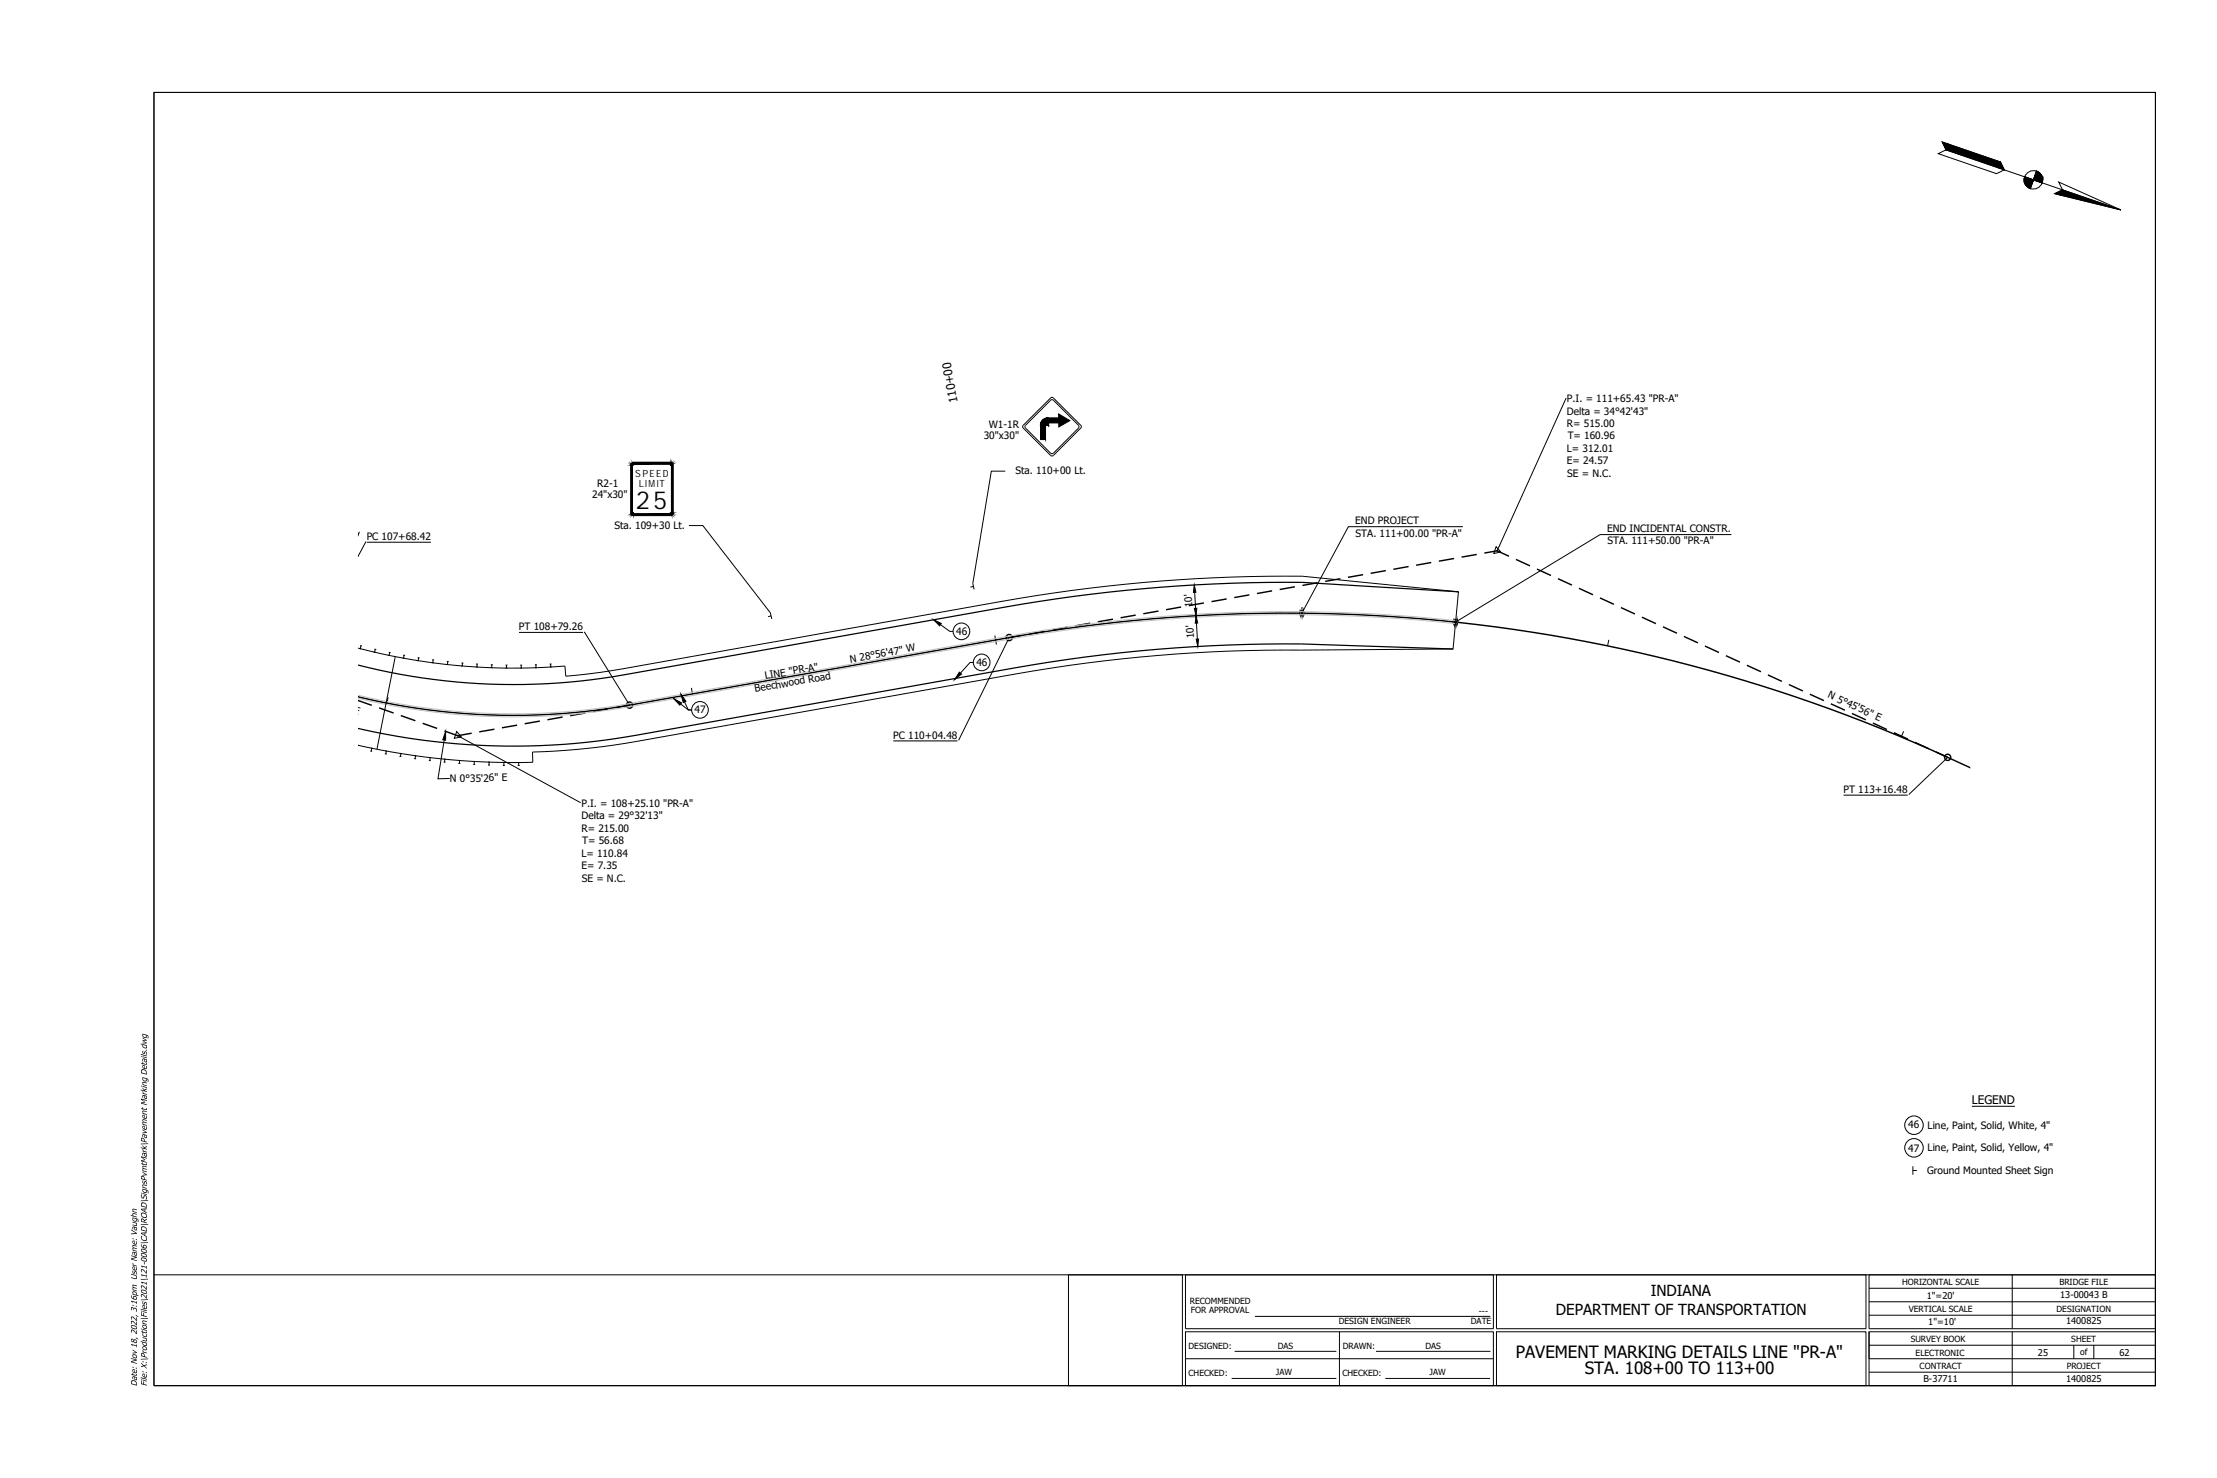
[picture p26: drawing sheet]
<svg xmlns="http://www.w3.org/2000/svg" width="914mm" height="610mm" viewBox="0 0 914 610" stroke-linecap="round" stroke-linejoin="round" font-family="sans-serif">
<defs><g id="words">
<text font-size="10.2" x="262.2" y="209.7">25</text>
<g font-size="7">
<text x="625.2" y="560.2">PAVEMENT MARKING DETAILS LINE &quot;PR-A&quot;</text>
<text x="653.7" y="566.6">STA. 108+00 TO 113+00</text>
</g>
<g font-size="6.3">
<text x="680.8" y="534.7">INDIANA</text>
<text x="641.7" y="542.2">DEPARTMENT OF TRANSPORTATION</text>
</g>
<g font-size="4.9">
<text x="395" y="165.9" transform="rotate(-100 395 165.9)">110+00</text>
<text x="813.3" y="455.3">LEGEND</text>
</g>
<g font-size="4.2">
<text x="646.3" y="165.7">P.I. = 111+65.43 &quot;PR-A&quot;</text>
<text x="646.3" y="171">Delta = 34°42'43&quot;</text>
<text x="407.8" y="176.6">W1-1R</text>
<text x="646.3" y="176.1">R= 515.00</text>
<text x="405.7" y="181">30&quot;x30&quot;</text>
<text x="646.6" y="181.2">T= 160.96</text>
<text x="646.3" y="186.4">L= 312.01</text>
<text x="646.3" y="191.5">E= 24.57</text>
<text x="418.8" y="195.6">Sta. 110+00 Lt.</text>
<text x="646.4" y="196.7">SE = N.C.</text>
<text x="246.3" y="200.8">R2-1</text>
<text x="244.3" y="205.3">24&quot;x30&quot;</text>
<text x="253.4" y="218.1">Sta. 109+30 Lt.</text>
<text x="559" y="216.2">END PROJECT</text>
<text x="559.1" y="221.3">STA. 111+00.00 &quot;PR-A&quot;</text>
<text x="662.8" y="219.4">END INCIDENTAL CONSTR.</text>
<text x="151.3" y="222.8">PC 107+68.42</text>
<text x="663" y="224.6">STA. 111+50.00 &quot;PR-A&quot;</text>
<text x="491.9" y="250.5" transform="rotate(-93 491.9 250.5)">10'</text>
<text x="214.1" y="260">PT 108+79.26</text>
<text x="394.4" y="261.8">46</text>
<text x="492.6" y="263.2" transform="rotate(-93 492.6 263.2)">10'</text>
<text x="350.8" y="273.3" transform="rotate(-10 350.8 273.3)">N 28°56'47&quot; W</text>
<text x="402.7" y="274.6">46</text>
<text x="315.7" y="280.2" transform="rotate(-10 315.7 280.2)">LINE &quot;PR-A&quot;</text>
<text x="125.4" y="286.8" transform="rotate(19 125.4 286.8)">N 0°35'26&quot; E</text>
<text x="311.5" y="285.5" transform="rotate(-10 311.5 285.5)">Beechwood Road</text>
<text x="753.7" y="287.6" transform="rotate(25 753.7 287.6)">N 5°45'56&quot; E</text>
<text x="286.5" y="294.2">47</text>
<text x="368.4" y="304.7">PC 110+04.48</text>
<text x="185.5" y="322.7" transform="rotate(-1 185.5 322.7)">N 0°35'26&quot; E</text>
<text x="760.4" y="327.1">PT 113+16.48</text>
<text x="239.8" y="332.7">P.I. = 108+25.10 &quot;PR-A&quot;</text>
<text x="239.8" y="337.9">Delta = 29°32'13&quot;</text>
<text x="239.8" y="343">R= 215.00</text>
<text x="239.8" y="353.4">L= 110.84</text>
<text x="240.1" y="348.2">T= 56.68</text>
<text x="239.8" y="358.5">E= 7.35</text>
<text x="240" y="363.6">SE = N.C.</text>
<text x="787.1" y="465.4">46</text>
<text x="795" y="465.5">Line, Paint, Solid, White, 4&quot;</text>
<text x="787.1" y="475">47</text>
<text x="795" y="474.8">Line, Paint, Solid, Yellow, 4&quot;</text>
<text x="794.9" y="484.2">Ground Mounted Sheet Sign</text>
</g>
<g font-size="4.1">
<text x="262" y="196.6">SPEED</text>
<text x="263.5" y="201">LI M IT</text>
<text x="56.5" y="571.8" transform="rotate(-90 56.5 571.8)">Date: Nov 18, 2022, 3:16pm User Name: Vaughn</text>
<text x="60.6" y="571.8" transform="rotate(-90 60.6 571.8)">File: X:\Production\Files\2021\121-0006\CAD\ROAD\SignsPvmtMark\Pavement Marking Details.dwg</text>
</g>
<g font-size="3.8">
<text x="794.7" y="535.7">1&quot;=20'</text>
<text x="849.7" y="535.2">13-00043 B</text>
<text x="795.3" y="546.5">1&quot;=10'</text>
<text x="852.1" y="546.2">1400825</text>
<text x="840.5" y="559.4">25</text>
<text x="874.2" y="559.2">62</text>
<text x="793.3" y="570.2">B-37711</text>
<text x="852.1" y="570.2">1400825</text>
</g>
<g font-size="3.5">
<text x="784.5" y="529.8">HORIZONTAL SCALE</text>
<text x="849.4" y="529.8">BRIDGE FILE</text>
<text x="490.7" y="537.9">RECOMMENDED</text>
<text x="491.2" y="541.7">FOR APPROVAL</text>
<text x="610" y="542.1">---</text>
<text x="787.2" y="541">VERTICAL SCALE</text>
<text x="848.2" y="541">DESIGNATION</text>
<text x="552.1" y="546.2">DESIGN ENGINEER</text>
<text x="606.7" y="546.2">DATE</text>
<text x="490.2" y="556.6">DESIGNED:</text>
<text x="527" y="556.3">DAS</text>
<text x="553.8" y="556.6">DRAWN:</text>
<text x="587.9" y="556.3">DAS</text>
<text x="788.1" y="553.3">SURVEY BOOK</text>
<text x="854.3" y="553.3">SHEET</text>
<text x="790.1" y="559.1">ELECTRONIC</text>
<text x="858" y="558.9">of</text>
<text x="490.2" y="567.7">CHECKED:</text>
<text x="526.2" y="567.3">JAW</text>
<text x="553.7" y="567.7">CHECKED:</text>
<text x="589.6" y="567.3">JAW</text>
<text x="791.8" y="564.5">CONTRACT</text>
<text x="852.4" y="564.5">PROJECT</text>
</g>
</g></defs>
<!-- layer: O-ALGN-PR-A -->
<g fill="none" stroke="#000" stroke-width=".41">
<path d="M617.1 225.5l1.9 2.2-2.9 .6zM188.4 301.7l1.9 2.3-2.9 .5z"/>
<circle cx="617.5" cy="227.2" r=".16"/>
<circle cx="188.8" cy="303.4" r=".16"/>
</g>
<g fill="none" stroke="#000" stroke-width=".59">
<path d="M552.8 238.7l-6.2 1.1M562.2 237l-6.3 1.1M571.6 235.4l-6.3 1.1M581 233.7l-6.3 1.1M590.3 232l-6.2 1.1M599.7 230.4l-6.3 1.1M609.1 228.7l-6.3 1.1M612.2 228.1l5.3-.9 4.9 2.2M625.3 230.7l5.7 2.7M633.9 234.7l5.8 2.7M642.6 238.7l5.8 2.6M440.3 258.7l-6.3 1.1"/>
<path d="M449.7 257l-6.3 1.1M459 255.4l-6.2 1.1M468.4 253.7l-6.2 1.1M477.8 252l-6.2 1.2M487.2 250.4l-6.3 1.1M496.5 248.7l-6.2 1.1M505.9 247l-6.2 1.1M515.3 245.4l-6.2 1.1M524.7 243.7l-6.3 1.1M534.1 242l-6.3 1.1M543.4 240.3l-6.2 1.2M651.3 242.7l5.7 2.6"/>
<path d="M659.9 246.6l5.8 2.7M668.6 250.6l5.7 2.6M677.2 254.6l5.8 2.6M685.9 258.5l5.8 2.7M416.2 263a654.2 654.2 0 0 1 387.1 49.4M416.2 263l-156.5 27.8M421.5 262l-5.3 1M430.9 260.4l-6.3 1.1M694.5 262.5l5.8 2.7M703.2 266.5l5.8 2.6M711.9 270.4l5.7 2.7M720.5 274.4l5.8 2.7"/>
<path d="M729.2 278.4l5.7 2.6M147.6 287.4a273 273 0 0 0 112.1 3.4M147.6 288.9l5.8 2M156.4 292l5.9 2.1M165.3 295.1l6 2.2M174.3 298.3l6 2.1M213.3 299.1l-6.3 1.1M222.7 297.4l-6.3 1.1M232.1 295.7l-6.3 1.2M241.4 294.1l-6.2 1.1M250.8 292.4l-6.2 1.1M259.7 290.8l-5.8 1"/>
<path d="M737.8 282.3l5.8 2.7M746.5 286.3l5.8 2.7M755.1 290.3l5.8 2.6M763.8 294.3l5.8 2.6M772.5 298.2l5.7 2.7M183.3 301.5l5.5 1.9 5.7-1M203.9 300.8l-6.2 1.1M781.1 302.2l5.8 2.6M789.8 306.2l5.7 2.6M798.4 310.1l4.9 2.3M803.3 312.4l9.8 4.5"/>
<circle cx="416.2" cy="263" r="1.28"/>
<circle cx="259.7" cy="290.8" r="1.28"/>
<circle cx="803.3" cy="312.4" r="1.28"/>
</g>
<!-- layer: O-ALGN-TEXT-PR-A -->
<g fill="none" stroke="#000" stroke-width=".41">
<path d="M646 164.1l-28.5 63.1M603.4 217.2h-47.3l-19.1 35.7v-2.5M150.9 223.4l-3.3 6.3M151.3 223.6h26.4M714.1 220.5h-54.1l-59.7 36.1M537.9 252.8l-.1 .4M601.3 256.5l-.1 .4M214.1 260.8h26.4M241 260.6l18.7 30.2M410.3 262.1l.7 3.8M416.2 263l-20.8 42.3M663.6 263.9l-.6 2.5"/>
<path d="M160.1 287.5l-.5 2.5M285.2 283.7l.4 2.5M188.8 303.4l50.7 27.7M368.4 305.6h26.5M785.2 301.6l-1 2.4M803.3 312.4l-16 15.3M760.4 328h26.4"/>
<circle cx="536.9" cy="252.9" r=".96"/>
<circle cx="600.3" cy="256.6" r=".96"/>
</g>
<!-- layer: O-ANNO-TEXT -->
<path d="M183.8 301.7v3.6l-1.2-.2z" fill="#000" stroke="#000" stroke-width=".41"/>
<path d="M183.2 305.2l-2.6 16 4.9-.1" fill="none" stroke="#000" stroke-width=".41"/>
<!-- layer: O-ALGN-TEXT-PR-A -->
<g fill="#000" stroke="#000" stroke-width=".41">
<path d="M536.1 252.6l.1 .7zM536.3 252.3l-.1 1zM536.3 252.3l.1 1.3zM536.3 252.3l.1 1.3 .2-1.5zM536.6 252.1l.1 1.7-.3-.2zM536.6 252.1l.1 1.7 .2-1.8zM536.9 252l.1 1.8h-.3zM536.9 252l.1 1.8 .3-1.8zM537.3 252l.1 1.7-.4 .1zM537.3 252l.1 1.7 .2-1.5zM537.6 252.2l.1 1.3-.3 .2zM537.6 252.2l.1 1.3zM537.8 252.5l-.1 1zM537.8 252.5v.7z"/>
<path d="M599.5 256.3v.7zM599.7 256l-.2 1zM599.7 256v1.3zM599.7 256v1.3l.2-1.5zM599.9 255.8l.1 1.7-.3-.2zM599.9 255.8l.1 1.7 .3-1.8zM600.3 255.7l.1 1.8h-.4zM600.3 255.7l.1 1.8 .2-1.8zM600.6 255.7l.1 1.7-.3 .1zM600.6 255.7l.1 1.7 .2-1.5zM600.9 255.9l.1 1.3-.3 .2zM600.9 255.9l.1 1.3zM601.2 256.2l-.2 1zM601.2 256.2v.7z"/>
</g>
<g fill="none" stroke="#fafafa" stroke-width=".41">
<circle cx="537" cy="252.9" r=".91"/>
<circle cx="600.3" cy="256.6" r=".91"/>
</g>
<!-- layer: Pvmt Mrk Base|P_TRAF-Pavement Marking-White -->
<path d="M601.5 244.1l-64.4-3.9a665.5 665.5 0 0 0-123.1 10.3l-156.5 27.8a259.8 259.8 0 0 1-109.9-4M599.3 267.7l-62.4-2.1a642.8 642.8 0 0 0-118.4 9.9l-156.6 27.8a285.9 285.9 0 0 1-114.3-2.9" fill="none" stroke="#000" stroke-width=".51"/>
<!-- layer: Pvmt Mrk Base|P_TRAF-Pavement Marking-Yellow -->
<path d="M600.5 257.2a653.7 653.7 0 0 0-184.2 6.4l-156.5 27.9a274 274 0 0 1-112.2-3.5M600.6 256a655 655 0 0 0-184.5 6.4l-156.5 27.8a272.2 272.2 0 0 1-112-3.5" fill="none" stroke="#c0c0c0" stroke-width=".41"/>
<!-- layer: Pvmt Mrk Base|P_TRAF-Sign -->
<path d="M317.8 252.8l.5 2.5M318 254l-1.2 .3M401.2 240.6l.6 2.5M401.5 241.9l-1.2 .3" fill="none" stroke="#000" stroke-width=".41"/>
<!-- layer: DSN Base|P_RDWY-Pavement Edge -->
<path d="M163 270.8l-7.5 38.2M233 274.7l.4 4.2 14.2-1.6 166-29.3a669.8 669.8 0 0 1 123.5-10.3l64.4 6.4-2.2 23.6-62.5 .4a642.7 642.7 0 0 0-117.9 9.9l-156.6 27.8a290.2 290.2 0 0 1-42.7 4.4l.2 4.2" fill="none" stroke="#000" stroke-width=".41"/>
<!-- layer: DSN Base|P_RDWY-Guardrail-Left -->
<g fill="none" stroke="#000" stroke-width=".41">
<path d="M147.6 267.3l.7 .2a254 254 0 0 0 84.7 7.2M148.2 267.5l.8 .2M148.5 266.3l.8 .2M148.9 266.4l-.3 1.1M154.1 268.9l.8 .2M154.4 267.7l.8 .2M154.8 267.8l-.3 1.2M160.1 270.2l.8 .2M160.3 269l.8 .2M160.7 269.1l-.2 1.2M166.1 271.4l.8 .1M166.3 270.2l.8 .1"/>
<path d="M166.7 270.3l-.2 1.2M172.1 272.4l.8 .1M172.3 271.2l.8 .2M172.7 271.3l-.2 1.2M178.1 273.3l.8 .1M178.2 272.1l.8 .1M178.6 272.2l-.1 1.2M184.2 274l.8 .1M184.3 272.8l.8 .1M184.7 272.9l-.1 1.2M190.2 274.6l.8 .1M190.3 273.4l.8 .1"/>
<path d="M190.7 273.5l-.1 1.2M196.3 275.1h.8M196.4 273.9h.8M196.8 273.9l-.1 1.2M202.4 275.4h.8M202.4 274.2h.8M202.8 274.2v1.2M208.5 275.5h.8M208.5 274.3h.8M208.9 274.3v1.2M214.9 274.3l.1 1.2M215.3 274.3h-.7"/>
<path d="M215.4 275.5l-.8 .1M221 274.2l.1 1.2M221.4 274.2h-.8M221.5 275.4h-.8M227.1 273.9l.1 1.2M227.5 273.9h-.8M227.6 275.1h-.8"/>
</g>
<!-- layer: DSN Base|P_RDWY-Guardrail-Right -->
<g fill="none" stroke="#000" stroke-width=".41">
<path d="M147.8 307.4h-.2l12.3 2.5 11 1.7a289.6 289.6 0 0 0 36.4 2.9l12.5-.1M152.7 309.7l.8 .2M153 308.5l.8 .2M153.4 308.6l-.3 1.2M158.7 310.9l.8 .1M158.9 309.7l.8 .1M159.3 309.8l-.2 1.2M164.8 311.9l.7 .2M165 310.7l.8 .2M165.4 310.8l-.3 1.2M170.8 312.9l.8 .1M171 311.7l.8 .1"/>
<path d="M171.4 311.7l-.2 1.2M176.9 313.6l.8 .1M177 312.4l.8 .1M177.4 312.5l-.1 1.2M183 314.3l.8 .1M183.1 313.1l.8 .1M183.5 313.1l-.1 1.2M189.1 314.9h.8M189.2 313.6l.7 .1M189.6 313.7l-.1 1.2M195.2 315.3h.8M195.2 314l.8 .1"/>
<path d="M195.6 314.1v1.2M201.3 315.5l.8 .1M201.3 314.3h.8M201.7 314.3v1.3M207.4 315.7h.8M207.4 314.5h.8M207.8 314.5v1.2M213.5 315.7h.8M213.5 314.5h.8M213.9 314.5v1.2"/>
</g>
<!-- layer: DSN Base|P-SOD -->
<path d="M148.2 219.3l-.6 1.9" fill="none" stroke="#000" stroke-width=".41"/>
<circle cx="147.6" cy="220" r=".08" fill="#000" stroke="#000" stroke-width=".41"/>
<!-- layer: BD_SHT -->
<g fill="none" stroke="#000" stroke-width=".41">
<path d="M63.5 38.1h825.5v533.4h-825.5zM63.5 525.8h825.5M440.7 525.8h47v45.7h-47zM489 525.8h127v22.2h-127zM617.2 525.8h152.4v22.2h-152.4zM770.9 525.8h118.1v22.2h-118.1zM770.9 536.9h118.1M770.9 531.3h118.1M829.9 525.8v22.2M489 549.3h127v22.2h-127zM509.2 557.4h42M517.6 542.9h97.1"/>
<path d="M552.5 549.3v22.2M567.5 557.4h47.2M617.2 549.3h152.4v22.2h-152.4zM770.9 549.3h118.1v22.2h-118.1zM770.9 549.3v11.1h118.1M770.9 542.5h118.1M770.9 554.8h118.1M829.9 549.3v22.2M855.3 554.8v5.6M863.6 554.8v5.6M489 560.4h127M508 568.5h43.2"/>
<path d="M571.4 568.5h43.2M770.9 566h118.1"/>
</g>
<!-- layer: BD_SHT_Frame -->
<path d="M63.5 38.1h825.5v533.4h-825.5z" fill="none" stroke="#000" stroke-width=".41"/>
<!-- layer: North Arrow -->
<path d="M801.1 58.6l24 8.2 1.6 3.3-24.1-8.3zM802.6 61.8l-3.2 1.6 24 8.2 3.3-1.5 8.4 2.8a3.8 3.8 0 0 1 4.8-2.3M835.1 72.9l3.6 1.3-1.3 3.6a3.8 3.8 0 0 1-2.3-4.9zM839.9 70.6a3.8 3.8 0 0 1 2.4 4.8l-3.6-1.2zM842.3 75.4a3.8 3.8 0 0 1-4.9 2.4M842.3 75.4l8.4 2.9-1.6-3.2 25.6 11.5M847.5 79.9l3.2-1.6 24 8.3z" fill="none" stroke="#000" stroke-width=".41"/>
<g fill="#000" stroke="#000" stroke-width=".41">
<path d="M802.6 61.8l22.5 5-.8 2.4zM825.1 66.8l1.6 3.3-2.4-.9zM835.1 73l-.2 .6zM842.4 75.1l-.1 .3z"/>
<path d="M803.5 59.4l-.9 2.4 22.5 5zM801.1 58.6l2.4 .8-.9 2.4z"/>
<path d="M835.3 73l-.4 1.3zM835.2 73l-.3 .9z"/>
<path d="M835.2 73l-.3 .9zM835.1 73l-.2 .6z"/>
<path d="M835.4 73.1l-.5 1.5zM835.3 73l-.4 1.3z"/>
<path d="M835.6 73.1l-.7 1.8zM835.4 73.1l-.5 1.5z"/>
<path d="M835.7 73.2l-.7 2zM835.6 73.1l-.7 1.8z"/>
<path d="M835.9 73.2l-.8 2.3zM835.7 73.2l-.7 2z"/>
<path d="M835.1 73l-.1 .3zM835.1 72.9l-.1 .4z"/>
<path d="M836.1 73.3l-1 2.2 .2 .4zM835.9 73.2l.2 .1-1 2.2z"/>
<path d="M836.4 73.4l-1.1 2.5 .1 .3zM836.1 73.3l.3 .1-1.1 2.5z"/>
<path d="M836.6 73.5l-1.2 2.7 .2 .2zM836.4 73.4l.2 .1-1.2 2.7z"/>
<path d="M836.9 73.6l-1.3 2.8 .2 .3zM836.6 73.5l.3 .1-1.3 2.8z"/>
<path d="M837.2 73.7l-1.4 3 .2 .2zM836.9 73.6l.3 .1-1.4 3z"/>
<path d="M837.4 73.8l-1.4 3.1 .3 .3zM837.2 73.7l.2 .1-1.4 3.1z"/>
<path d="M837.7 73.9l-1.4 3.3 .2 .1zM837.4 73.8l.3 .1-1.4 3.3z"/>
<path d="M838.1 74l-1.6 3.3 .3 .2zM837.7 73.9l.4 .1-1.6 3.3z"/>
<path d="M838.4 74.1l-1.6 3.4 .3 .2zM838.1 74l.3 .1-1.6 3.4z"/>
<path d="M838.7 74.2l-1.6 3.5 .3 .1zM838.4 74.1l.3 .1-1.6 3.5z"/>
<path d="M840.2 70.7l-1.5 3.5 .3 .1zM839.9 70.6l.3 .1-1.5 3.5z"/>
<path d="M840.5 70.8l-1.5 3.5 .3 .1zM840.2 70.7l.3 .1-1.5 3.5z"/>
<path d="M840.8 71l-1.5 3.4 .3 .1zM840.5 70.8l.3 .2-1.5 3.4z"/>
<path d="M841.1 71.2l-1.5 3.3 .3 .1zM840.8 71l.3 .2-1.5 3.3z"/>
<path d="M841.3 71.4l-1.4 3.2 .3 .1zM841.1 71.2l.2 .2-1.4 3.2z"/>
<path d="M841.5 71.7l-1.3 3 .3 .1zM841.3 71.4l.2 .3-1.3 3z"/>
<path d="M841.8 71.9l-1.3 2.9 .2 .1zM841.5 71.7l.3 .2-1.3 2.9z"/>
<path d="M841.9 72.2l-1.2 2.7 .3 .1zM841.8 71.9l.1 .3-1.2 2.7z"/>
<path d="M842.1 72.5l-1.1 2.5 .2 .1zM841.9 72.2l.2 .3-1.1 2.5z"/>
<path d="M842.2 72.8l-1 2.3h.2zM842.1 72.5l.1 .3-1 2.3z"/>
<path d="M842.3 73.1l-.9 2zM842.2 72.8l-.8 2.3z"/>
<path d="M842.4 73.4l-.8 1.8zM842.3 73.1l-.7 2.1z"/>
<path d="M842.5 73.8l-.6 1.5zM842.4 73.4l-.6 1.8z"/>
<path d="M842.5 74.1l-.6 1.2zM842.5 73.8l-.6 1.5z"/>
<path d="M842.5 74.4l-.4 1zM842.5 74.1l-.4 1.3z"/>
<path d="M842.4 74.8l-.2 .6zM842.5 74.4l-.3 1z"/>
<path d="M842.4 75.1l-.1 .3zM842.4 74.8l-.2 .6z"/>
<path d="M850.7 78.3l24 8.3-24.8-6.1zM847.5 79.9l2.4 .6 .8-2.2z"/>
<circle cx="837.4" cy="77.8" r=".08"/>
<circle cx="839.9" cy="70.6" r=".08"/>
</g>
<!-- layer: 0 -->
<g fill="#000" stroke="#000" stroke-width=".41">
<path d="M436.6 170.7l4.7 2.8-4.6 2.6zM385 255.6l3.2 1.6-.7 .9zM395.7 277.2l.9 .8-2.8 2.3zM280.9 286.3l2 3-1.1 .5z"/>
<path d="M432.4 172.4v2l4.6-2zM432.4 174.4l4.6-2v2z"/>
<path d="M432.1 172.4h.5l-.3 2zM432.1 172.4l.2 2zM431.6 172.4h.5l.1 2zM431.6 172.4l.6 2zM431.2 172.6l.4-.2 .4 2.1zM431.2 172.6l.8 1.9zM430.7 172.7l.5-.1 .7 1.9zM430.7 172.7l1.2 1.8zM430.3 173l.4-.3 1 1.9zM430.3 173l1.4 1.6zM430 173.3l.3-.3 1.3 1.6zM430 173.3l1.6 1.3zM430 173.3l1.5 1.5-1.8-1.1zM429.7 173.7l1.8 1.1zM429.7 173.7l1.7 1.2-1.9-.8zM429.5 174.1l1.9 .8zM429.5 174.1l1.8 .9-2-.5zM429.3 174.5l2 .5zM429.3 174.5l1.9 .6-2-.1zM429.2 175l2 .1zM429.2 175l2 .3-2.1 .1zM429.1 175.4l2.1-.1zM429.1 175.4l2.1 .1-2 .4zM429.2 175.9l2-.4z"/>
<path d="M261 191h.2v.4zM261 191l.2 .4zM260.7 191.1l.3-.1 .1 .5zM260.7 191.1l.4 .4zM260.5 191.3l.2-.2 .3 .4zM260.5 191.3l.5 .2zM260.5 191.3l.4 .3-.5-.1zM260.4 191.5l.5 .1zM260.4 191.5l.5 .2-.5 .1zM260.4 191.8l.5-.1z"/>
<path d="M261.2 191v.4l15.4-.4zM261.2 191.4l15.4-.4v.4z"/>
<path d="M276.9 191.8l.5 19.8v-19.8zM276.9 191.8l.5 19.8h-.5z"/>
<path d="M276.9 191.8l.5-.3v.3zM276.9 191.7l.5-.2zM277.3 191.3l.1 .2-.5 .2zM276.9 191.6l.4-.3zM277.1 191.1l.2 .2-.4 .3zM277.1 191.1l-.2 .5zM276.8 191l.3 .1-.3 .4zM276.8 191v.5zM276.6 191h.2l-.1 .5zM276.6 191l.1 .5z"/>
<path d="M429.2 175.7v5.6h2zM429.2 175.7h2v5.6z"/>
<path d="M260.4 211.6h.5l-.5 .2zM260.4 211.8l.5-.2zM260.4 211.8l.5-.1-.4 .3zM260.9 211.7l-.4 .3zM260.5 212l.4-.2-.2 .4zM260.9 211.8l-.2 .4zM261 211.9v.4l-.3-.1zM261 211.9v.4zM261.1 211.9l.1 .5-.2-.1zM261.1 211.9l.1 .5z"/>
<path d="M260.4 191.8v19.8h.5zM260.4 191.8h.5v19.8z"/>
<path d="M276.6 211.9l.2 .4-.2 .1zM276.6 211.9l.2 .4zM276.7 211.9l.4 .3-.3 .1zM276.7 211.9l.4 .3zM276.8 211.9l.5 .1-.2 .2zM276.9 211.8l.4 .2zM276.9 211.8h.5l-.1 .2zM276.9 211.7l.5 .1zM276.9 211.7l.5-.1v.2zM276.9 211.6h.5z"/>
<path d="M261.2 212.4h15.4v-.5zM261.2 211.9h15.4l-15.4 .5z"/>
</g>
<g fill="none" stroke="#000" stroke-width=".41">
<path d="M433.3 164.1l.6-.2 .5 .2M433.3 165.1l.6-.3 .5 .3M433.3 164.1l-11.3 11.3-.2 .6 .2 .6 11.3 11.3M433.3 165.1l-10.3 10.3-.3 .6 .3 .6 10.3 10.3M434.5 164.1l11.3 11.3 .2 .6-.2 .6-11.3 11.3M434.5 165.1l10.3 10.3 .3 .6-.3 .6-10.3 10.3M260.3 191.1l.9-.4h15.4l.9 .4 .2 20.5-.5 .8-.6 .3-15.4-.1-.9-.4-.2-.6zM260.6 191.2l.6-.2h15.4l.6 .2 .2 .6v19.8l-.2 .5-.6 .3h-15.4l-.6-.3-.2-.5v-19.8zM261.2 191.4l-.3 .4v19.9l15.7 .2 .3-.3v-19.8l-.3-.4M261.2 191.4h15.4M433.3 187.9l.6 .2 .5-.2M433.3 186.9l.6 .3 .5-.3"/>
<path d="M387.9 257.6l3.9 2.8h1.3M401.5 273.2h-1.4l-4 4.4M282.4 289.5l1.5 3.3h1.4"/>
</g>
<!-- layer: P_TRAF-Text -->
<path d="M414.6 194.3h-5.7l-7.7 46.3M284.1 216.8h5.8l27.9 36M492.7 244.3l.4 6.6M493.5 257l.4 6.6" fill="none" stroke="#000" stroke-width=".41"/>
<!-- layer: P_TRAF-Pavement Marking-Text -->
<g fill="none" stroke="#000" stroke-width=".41">
<path d="M813.3 456.3h17.8"/>
<circle cx="789.4" cy="473.4" r="3.8"/>
<circle cx="789.4" cy="464.1" r="3.8"/>
</g>
<!-- layer: TXT-Legend -->
<g fill="none" stroke="#000" stroke-width=".41">
<path d="M280.7 290.4l3.2 2.4h1.4M789 482.8h1.6M789 481v3.5"/>
<circle cx="396.5" cy="260.4" r="3.4"/>
<circle cx="404.9" cy="273.2" r="3.4"/>
<circle cx="288.7" cy="292.8" r="3.4"/>
</g>
<path d="M277.9 288.2l3.2 1.7-.7 .9z" fill="#000" stroke="#000" stroke-width=".41"/>
<!-- layer: P_TRAF-Text -->
<path d="M492.6 241.3l.6 3h-1zM492.6 250.9h1l-.3 3.1zM493.3 254l.7 3h-1zM493.4 263.6h1l-.4 3z" fill="#000" stroke="#000" stroke-width=".41"/>
<use href="#words"/>
</svg>
